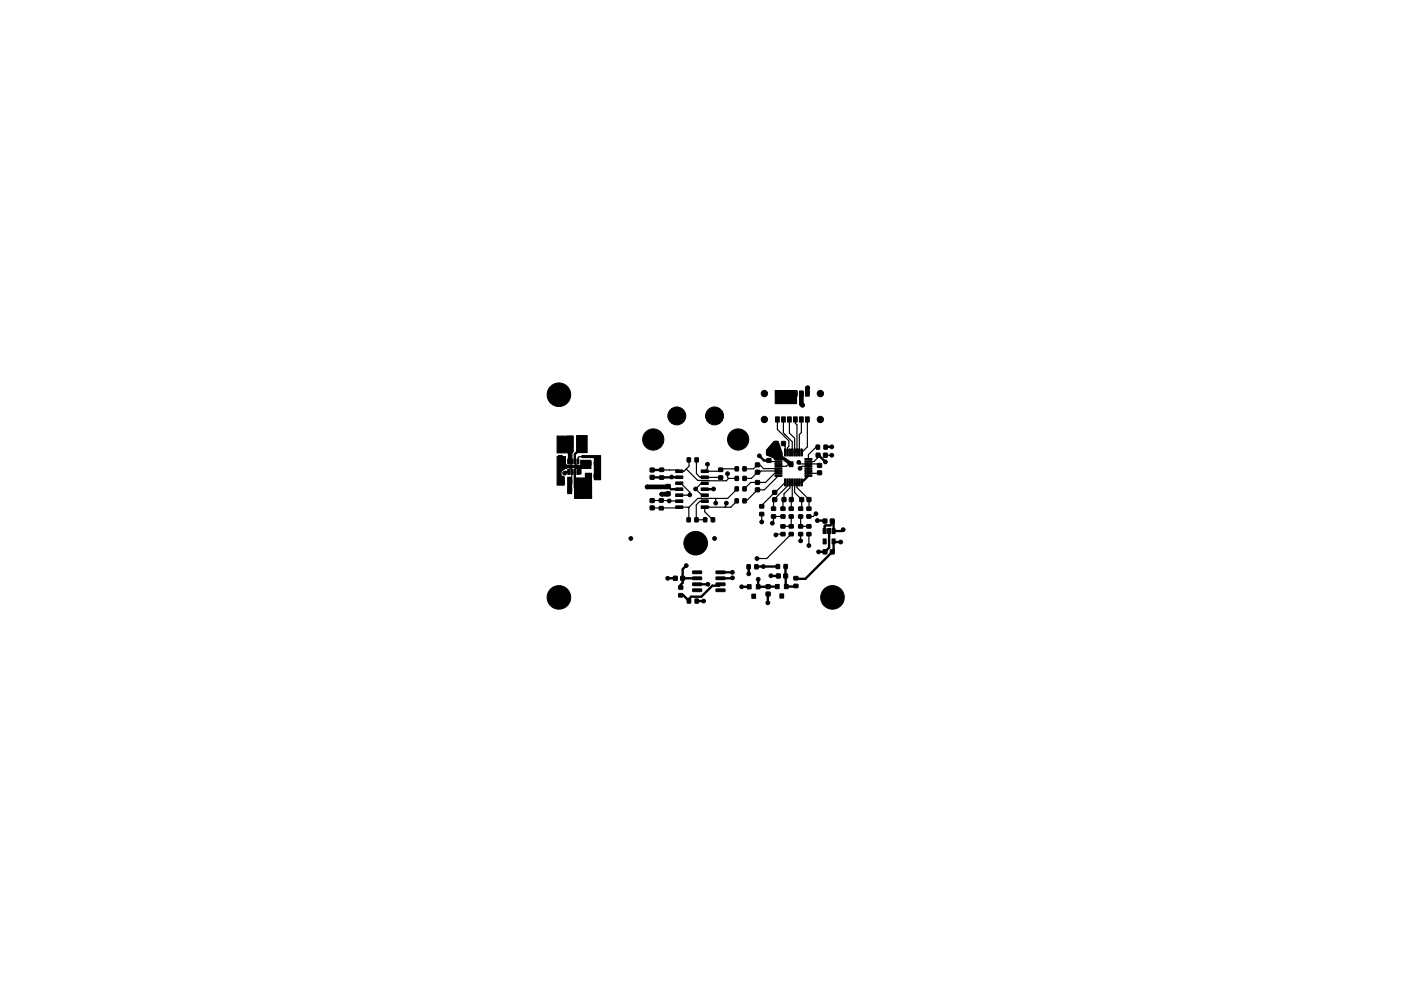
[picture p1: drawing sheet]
<svg xmlns="http://www.w3.org/2000/svg" width="297mm" height="210mm" viewBox="0 0 297 210" stroke-linecap="round" stroke-linejoin="round" font-family="sans-serif">
<g fill="#000" stroke="#000" stroke-width=".21">
<path d="M118.4 96.7h.8v.7l-.8 .1zM118.4 95.1h.8v.8h-.8zM120.2 92.5h1.3v3.4h-1.3zM120.4 97.4h.4v1.1h-.4zM121 97.4h.4v1.1h-.4zM121.7 97.4h.4v1.1h-.4zM122.3 92.5h1.3v3.4h-1.3zM122.3 97.4h.4v1.1h-.4zM124.5 97.9h.8l-.1 .8h-.7zM126 97.9h.8v.8h-.8zM137.9 99.3h.8v.8h-.8zM139.9 99.3h.8v.7h-.8z"/>
<path d="M143.3 99.7h1.5v.6h-1.5zM145.7 97.2h.7v.8h-.7zM147.4 97.2h.6v.8h-.7zM148.7 99.7h1.5v.6h-1.5zM152.4 99.3h.8v.7h-.8zM155.9 99.1h.7l-.1 .8h-.6zM157.5 99.1h.7v.8h-.7zM160.2 98.2h.8v.8h-.8zM160.2 99.8h.8v.8h-.8zM162.6 95.8h.8v.7h-.8zM162.6 97.3h.8v.8h-.8zM164.4 88.4h.8v1.1h-.8z"/>
<path d="M164.4 82.9h.8v1.1h-.8zM164.2 93.7h.7v.8h-.7zM165.7 88.4h.8v1.1h-.8zM165.7 82.9h.8v1.1h-.8zM164.3 99.8h1.4l.1 .2-1.4 .1zM164.3 99.3h1.4l.1 .2-1.4 .1zM164.3 98.8h1.4l.1 .2-1.4 .1zM164.3 98.3h1.4l.1 .2-1.4 .1zM164.3 97.8h1.4l.1 .2-1.4 .1zM164.3 97.3h1.4l.1 .2-1.4 .1zM165.7 93.7h.8v.8h-.8zM166.3 95.3h.3v1.5l-.3-.1z"/>
<path d="M167 88.4h.8v1.1h-.8zM167 82.9h.8v1.1h-.8zM166.8 95.3h.3v1.5l-.3-.1zM167.3 95.3h.3v1.5l-.3-.1zM167.8 95.3h.3v1.5l-.3-.1zM168.2 88.4h.8v1.1h-.8zM168.2 82.9h.8v1.1h-.8zM168.3 95.3h.3v1.5l-.3-.1zM168.8 95.3h.3v1.5l-.3-.1zM169.5 82.9h.8v1.1h-.8zM169.5 88.4h.8v1.1h-.8zM169.3 95.3h.3v1.5l-.3-.1z"/>
<path d="M169.8 95.3h.3v1.5l-.3-.1zM170.8 82.9h.8v1.1h-.8zM170.8 88.4h.8v1.1h-.8zM170.7 97.3h1.4v.2l-1.4 .1zM170.7 97.8h1.4v.2l-1.4 .1zM170.7 98.3h1.4v.2l-1.4 .1zM170.7 98.8h1.4v.2l-1.4 .1zM170.7 99.3h1.4v.2l-1.4 .1zM170.7 99.8h1.4v.2l-1.4 .1zM173.1 94.5h.7l-.1 .8h-.7zM173.1 96.2h.7v.8h-.7zM173.3 99.9h.8l.1 .8h-.8z"/>
<path d="M173.3 98.4h.8l.1 .7-.8 .1zM174.6 96.2h.8v.8h-.8zM174.7 94.5h.7v.8h-.7zM118.9 101.9h.7v.8h-.7zM120.4 99.6h.4v1.1h-.4zM120.5 103.5h.7v.9h-.7zM120.5 101.9h.7v.8h-.7zM121 99.6h.4v1.1h-.4zM121.7 99.6h.4v1.1h-.4zM122.1 103.5h.7v.9h-.7zM122.3 99.6h.4v1.1h-.4zM124.4 100.5l.8 .1v.8l-.8-.1z"/>
<path d="M126 100.5h.8v.9h-.8zM137.9 100.9h.8v.8h-.8zM137.9 107.4h.8v.7l-.8 .1zM137.9 105.8h.8v.8h-.8zM139.8 107.5h.8v.7h-.8zM139.8 105.8h.8v.7h-.8zM139.9 101h.8v.6l-.8 .1zM141.2 104.4l.8-.1 .1 .8h-.8zM141.2 102.8h.8l.1 .8h-.8zM143.3 107.3h1.5v.6h-1.5zM143.3 106.1h1.5v.5h-1.5zM143.3 104.8h1.5v.5h-1.5z"/>
<path d="M143.3 103.5h1.5v.6h-1.5zM143.3 102.2h1.5v.6h-1.5zM143.3 101h1.5v.5h-1.5zM145.7 109.9h.7l-.1 .8h-.6zM147.3 109.9h.7v.8h-.7zM148.7 101h1.5v.5h-1.5zM148.7 102.2h1.5v.6h-1.5zM148.7 103.5h1.5v.6h-1.5zM148.7 104.8h1.5v.5h-1.5zM148.7 106.1h1.5v.5h-1.5zM148.7 107.3h1.5v.6h-1.5zM149.2 109.9h.7l-.1 .8h-.6z"/>
<path d="M150.8 109.9h.7v.8h-.7zM152.4 101h.8v.6l-.8 .1zM155.9 103.3h.7l-.1 .8h-.7zM155.9 105.8l.7 .1-.1 .8h-.7zM155.9 101.1h.7l-.1 .8h-.6zM157.5 103.3h.7v.8h-.7zM157.5 105.8l.7 .1v.8h-.7zM157.5 101.1h.7v.8h-.7zM158.4 119.8h.7v.9h-.7zM160 119.8h.7v.9h-.7zM160.2 103.5h.8v.8h-.8zM160.2 102h.8v.7h-.8z"/>
<path d="M161.1 108.7h.8v.7h-.8zM161.1 107.1h.8v.7h-.8zM163.6 109.2h.8v.7h-.8zM163.6 107.6h.8v.7h-.8zM163.8 104.1h.9v.8h-.9zM163.8 105.6h.8l.1 .8h-.8zM164.6 119.8h.7v.8h-.7zM164.3 100.8h1.4l.1 .2-1.4 .1zM164.3 100.3h1.4l.1 .2-1.4 .1zM165.6 109.2h.8v.7h-.8zM165.6 107.6h.8v.7h-.8zM165.6 113h.8v.7h-.8z"/>
<path d="M165.6 111.3h.8v.7h-.8zM165.8 105.6h.8v.8h-.8zM166.3 101.6l.3 .1v1.4l-.3-.1zM166.2 119.8h.7v.8h-.7zM166.8 101.6l.3 .1v1.4l-.3-.1zM167.3 101.6l.3 .1v1.4l-.3-.1zM167.4 105.6h.8v.8h-.8zM167.3 109.2h.9v.7h-.9zM167.3 107.6h.9v.7h-.9zM167.3 111.3h.9v.7h-.9zM167.3 113h.9v.7h-.9zM167.8 101.6l.3 .1v1.4l-.3-.1z"/>
<path d="M168.3 101.6l.3 .1v1.4l-.3-.1zM168.8 101.6l.3 .1v1.4l-.3-.1zM169.3 101.6l.3 .1v1.4l-.3-.1zM169.3 109.2h.9v.7h-.9zM169.3 107.6h.9v.7h-.9zM169.3 113h.9v.7h-.9zM169.3 111.3h.9v.7h-.9zM169.8 101.6l.3 .1v1.4l-.3-.1zM169.6 105.6h.8l-.1 .8h-.7zM171.1 105.6h.8v.8h-.8zM171.1 109.2h.8v.7h-.8zM171.1 107.6h.8v.7h-.8z"/>
<path d="M171.1 111.3h.8v.7h-.8zM171.1 113h.8v.7h-.8zM170.7 100.3h1.4v.2l-1.4 .1zM170.7 100.8h1.4v.2l-1.4 .1zM174.5 114.3h.7v1.1h-.7zM174.5 112.1h.7v1.1h-.7zM174.5 110.1h.8v.9h-.8zM174.5 116.7h.8v.8h-.8zM175.5 112.1h.6v1.1h-.6zM176.4 114.3h.7v1.1h-.7zM176.4 112.1h.7v1.1h-.7zM176.1 110.1h.7v.9l-.7-.1z"/>
<path d="M176.1 116.7h.7v.8h-.7zM142.8 122.3h.8l-.1 .8h-.7zM143.9 124.3h.8l.1 .7h-.9zM143.9 126l.8-.1 .1 .7-.9 .1zM144.3 122.3h.8v.8h-.8zM145.7 127.1h.7v.9l-.7-.1zM147.4 127.1h.7l-.1 .9-.6-.1zM146.9 125l1.8-.1 .1 .5-.2 .1h-1.6zM146.9 123.7h1.8l.1 .4-.2 .2h-1.6zM146.9 122.4h1.8l.1 .5-.2 .1h-1.6zM146.9 121.2l1.8-.1 .1 .5-.2 .1h-1.6zM151.8 121.2l1.8-.1 .1 .5-.1 .1h-1.7z"/>
<path d="M151.8 122.4h1.8l.1 .5-.1 .1h-1.7zM151.8 123.7h1.8l.1 .4-.1 .2h-1.7zM151.8 125l1.8-.1 .1 .5-.1 .1h-1.7zM158.5 124h.7v.9h-.7zM159.4 126h.8v.9h-.8zM160.3 124h.9v.9h-.9zM162.4 125.6h.8l.1 .8h-.8zM162.4 124.1h.8l.1 .7-.9 .1zM164.4 124h.8v.9h-.8zM164.6 121.8h.8v.8h-.8zM165.3 126h.9v.9h-.9zM166.3 124h.8v.9h-.8z"/>
<path d="M166.2 121.8h.8v.8h-.8zM168.3 124h.9v.7h-.9zM168.3 122.3h.9v.7h-.9z"/>
<circle cx="118.5" cy="83.7" r="2.5"/>
<circle cx="118.8" cy="98.2" r=".4"/>
<circle cx="119" cy="93.7" r=".4"/>
<circle cx="119.9" cy="99" r=".4"/>
<circle cx="121" cy="99" r=".4"/>
<circle cx="122.1" cy="99" r=".4"/>
<circle cx="123.7" cy="98.1" r=".4"/>
<circle cx="138.5" cy="93.2" r="2.25"/>
<circle cx="143.5" cy="88.2" r="1.9"/>
<circle cx="150" cy="98.5" r=".4"/>
<circle cx="151.5" cy="88.2" r="1.9"/>
<circle cx="156.5" cy="93.2" r="2.25"/>
<circle cx="161" cy="96.7" r=".4"/>
<circle cx="162.1" cy="83.5" r=".67"/>
<circle cx="162.1" cy="89" r=".67"/>
<circle cx="165.5" cy="85" r=".4"/>
<circle cx="166.7" cy="85" r=".4"/>
<circle cx="167.7" cy="98.5" r=".4"/>
<circle cx="168" cy="85" r=".4"/>
<circle cx="169.3" cy="98.1" r=".4"/>
<circle cx="169.6" cy="99.4" r=".4"/>
<circle cx="170.2" cy="86" r=".4"/>
<circle cx="171.3" cy="82.3" r=".4"/>
<circle cx="173.9" cy="83.5" r=".67"/>
<circle cx="173.9" cy="89" r=".67"/>
<circle cx="175" cy="98" r=".4"/>
<circle cx="176.4" cy="94.8" r=".4"/>
<circle cx="176.4" cy="96.6" r=".4"/>
<circle cx="119.7" cy="100.4" r=".4"/>
<circle cx="122.4" cy="105.3" r=".4"/>
<circle cx="133.8" cy="114.2" r=".4"/>
<circle cx="137.2" cy="103.3" r=".4"/>
<circle cx="140.3" cy="104.8" r=".4"/>
<circle cx="141.9" cy="106.3" r=".4"/>
<circle cx="142.4" cy="101.2" r=".4"/>
<circle cx="145.5" cy="120" r=".4"/>
<circle cx="146.2" cy="105" r=".4"/>
<circle cx="147.5" cy="103.7" r=".4"/>
<circle cx="147.5" cy="115.2" r="2.5"/>
<circle cx="151.3" cy="103.7" r=".4"/>
<circle cx="151.5" cy="114.2" r=".4"/>
<circle cx="151.7" cy="106.7" r=".4"/>
<circle cx="154" cy="106.7" r=".4"/>
<circle cx="154.3" cy="100.5" r=".4"/>
<circle cx="160.5" cy="118.5" r=".4"/>
<circle cx="161.5" cy="110.7" r=".4"/>
<circle cx="163.7" cy="111" r=".4"/>
<circle cx="164.5" cy="113.5" r=".4"/>
<circle cx="169.7" cy="114.7" r=".4"/>
<circle cx="171.5" cy="115.7" r=".4"/>
<circle cx="173" cy="109" r=".4"/>
<circle cx="173.3" cy="110.4" r=".4"/>
<circle cx="173.6" cy="117.1" r=".4"/>
<circle cx="178.3" cy="115" r=".4"/>
<circle cx="178.8" cy="112.4" r=".4"/>
<circle cx="118.5" cy="126.7" r="2.5"/>
<circle cx="141.6" cy="122.7" r=".4"/>
<circle cx="149.2" cy="127.5" r=".4"/>
<circle cx="150.1" cy="124" r=".4"/>
<circle cx="155.3" cy="121.4" r=".4"/>
<circle cx="155.3" cy="122.6" r=".4"/>
<circle cx="157.3" cy="124.5" r=".4"/>
<circle cx="158.7" cy="121.7" r=".4"/>
<circle cx="160.7" cy="122.9" r=".4"/>
<circle cx="161.9" cy="120.2" r=".4"/>
<circle cx="162.8" cy="127.9" r=".4"/>
<circle cx="163.4" cy="122.1" r=".4"/>
<circle cx="176.5" cy="126.7" r="2.5"/>
</g>
<g fill="none" stroke="#000" stroke-width=".5">
<path d="M120.9 94.2l-.3 .3M123 94.2v1.1l-1.1 1.1v1.5M138.3 99.7h2M161 96.7l1 1h1M173.4 96.6l1.6 1.4M176.4 94.8l-1.4 .1M120.6 100.1h-.6l-.3 .3M121.9 100.1v3.3l.5 .5M122.4 103.9l.1 .1M140.3 106.2l.1 .1M141.6 103.2l.7 .6h1.7M141.9 106.3h.1"/>
<path d="M144 101.3h-5.7M145.5 120l-.8 .8v2.9l-.4 .4v.5M151.3 103.7l-1.9 .1M152.8 101.3h.1M171.4 100.9l-1.4 1.5M173.3 110.4l1.6 .2M175.8 112.7v3.5l-.9 .9h-1.3M178.3 115h-1.4l-.2-.1v1.9l-6 6h-2.1M178.8 112.4l-.3 .3h-1.8v-1.9l-.2-.2v.4l-.5 .5h-1l-.2 .1v1.1M141.6 122.7h1.6M144.9 122.6l-.2 .1h3.1M147.7 127.5h1.5"/>
<path d="M147.8 122.7h.1M147.8 124h2.3M150.1 124h.1M152.8 121.4h.1M152.8 124l-.3 .3h-1.5l-2.3 2.3h-2.1l-.5 .4v.5l-1.2-1.2h-.6M152.8 121.4h2.5M155.3 122.6l-2.5 .1M157.2 124.5h1.7M158.7 120.3v1.4M158.8 120.2l-.1 .1M160.7 122.9v1.6h4.1M160.9 124.6v.1"/>
<path d="M162.8 126.3v1.6M163.5 122.1l1.5 .1M164.8 124.4v.1M165 120.2l-4.6 .1M166.5 120.2l.1 4.1 .1 .1h1.9"/>
</g>
<g fill="none" stroke="#000" stroke-width=".25">
<path d="M122.5 97.9v-.8l.3-.2h3.1l.5 .5v.9M142 99.7h.1M145.5 99.5l2.4 2.4 6.1 .1 .5-.5M146.1 97.6v1.3l-1.1 1.1h-1l-.3-.3h-3.4M147.7 97.6v2.9l.7 .8h4.4M150 98.5v.9l-.6 .6h3.1l.5-.5h3.2l-.2-.3M152.7 99.6l.4 .4M155.8 99.5h.1M163 97.7l.2 .2h1.8M164.8 89v2.1l2.5 2.4v1.2l-.3 .3v1M165 97.4h1.7l1 1.1h-.5l-.5 .4h-1.7M165 99.4h-3.1l-.8-.8h-.5l-.9 .9h-1.9"/>
<path d="M165 99.9h-3.7l-.2 .3h-.5l-1.3 1.3h-1.5M166.1 89v2.8l1.9 1.9v2.3M166.1 94.1v.3l.4 .3v1.3M166.9 96h.1M167.4 89v2.9l1.1 1.1v3M168 96h.1M168.5 95.2h.1M168.6 89v.8l.4 .3v5.9M168.9 96h.1M169 96h.1M169.3 98.1l.4 .3h3.7l.4 .3M169.6 99.4l.5-.5h1.3v2"/>
<path d="M169.9 89v2.8l-.4 .4v3.8M171.2 89v5.8l-1.2 1.2M173.4 94.9h-.4l-1.6 1.6v.9M173.4 96.6v.5l-.8 .8h-1.2M175 96.6h1.4M120.8 103.9h.1M121.2 100.1v1.8l-.4 .4v1.6M121.9 100.1l.1 .1M138.3 106.2l5.7 .1M140.4 101.2l-.1 .1M140.4 107.6l-.1 .2M143.9 106.2l.1 .1"/>
<path d="M144 102.5h.3l1.9 1.9v.7h-2.2M146 107.7l-.1-.1h-1.9l-.1 .2h-5.6M149.4 102.5h-.7l-1.2 1.2 1.3 1.4h.6M149.4 106.3h-1l-.8 .8v3.2h1.9M150.7 105.7h.1M151.8 105.7v1M154 106.7l-.1 .2v.7M154.2 100.5v.8l.3 .2M154.5 101.5h1.7M156.2 106.3l-1.2 1.3h-5.6v1l1.7 1.7M156.2 103.7l-1.9 2h-6.3l-2 1.9v2.7M161.5 109.1v1.6"/>
<path d="M165 100.4l-.8 .1-1.9 1.9h-3.1l-1.4 1.3M165 100.9l-3 3h-1.4l-2.3 2.4h-.5M166 113.3h-1.3l-.2 .2M166 109.6h-2v1.1l-.3 .3M166.5 102.4l-5 4.8v.2M167 102.4v.7l-2.7 2.7-.3 .5v1.6M167.5 102.4v1.1l-1.3 1.3v1.2l-.2 .2v1.7M167.7 113.3l-5.1 5.2h-2.1M167.7 109.6v2.1h-1.7M167.8 107.9h-.1M168 102.4v3.4l-.2 .2v1.9M168.5 102.4v2.1l1.5 1.5v1.7l-.3 .2"/>
<path d="M169 102.4v1l2.5 2.6v1.9M169.5 102.4h.5M169.7 109.6v2.1h1.8M169.7 113.3v1.4M171.5 113.3v2.4M171.5 107.9h.1M173 109l-.6 .6h-.9M173.8 100.4h-2.4"/>
</g>
<path d="M169.9 83.5v2.2l.3 .3M171.3 82.3l-.1 1.2M141.6 104.8h-1.3M141.6 103.2l-.1 .1h-4.3" fill="none" stroke="#000" stroke-width="1"/>
<path d="M149.4 107.5v.1" fill="none" stroke="#000" stroke-width=".21"/>
<path d="M118.1 96.9h1.8v1.7l.4 .2h2.5l.3-.2v-.9h2.2v1.7h-2.1v1.2h-.7v-1.1l-.3-.3h-1.9l-.8 .4a1 1 0 0 0-.5 1.4l.6 .2v1.7h-1.5zM118.1 92.5l3.4 .1-.2 5.6h-.8v-2.1h-2.4zM122.3 92.4h2.2v3.6h-2.2zM164.1 93.7h.9l.8 2.4v.7l1.7 1.2h.6v1h-.8l-.1-.6-1.3-1h-1.7l-.2-.3-1.5-.6v-1zM164.4 82.9h4.5v2.7h-4.5zM120.4 101.3h.8v3.4h-.8zM121.8 101.4h2.2l.1-1h1.3v5.3h-3.6zM123.4 96.7h3.9v5.1h-1.3v-4.7h-2.6z" fill="#000" stroke="#000" stroke-width=".25"/>
</svg>
